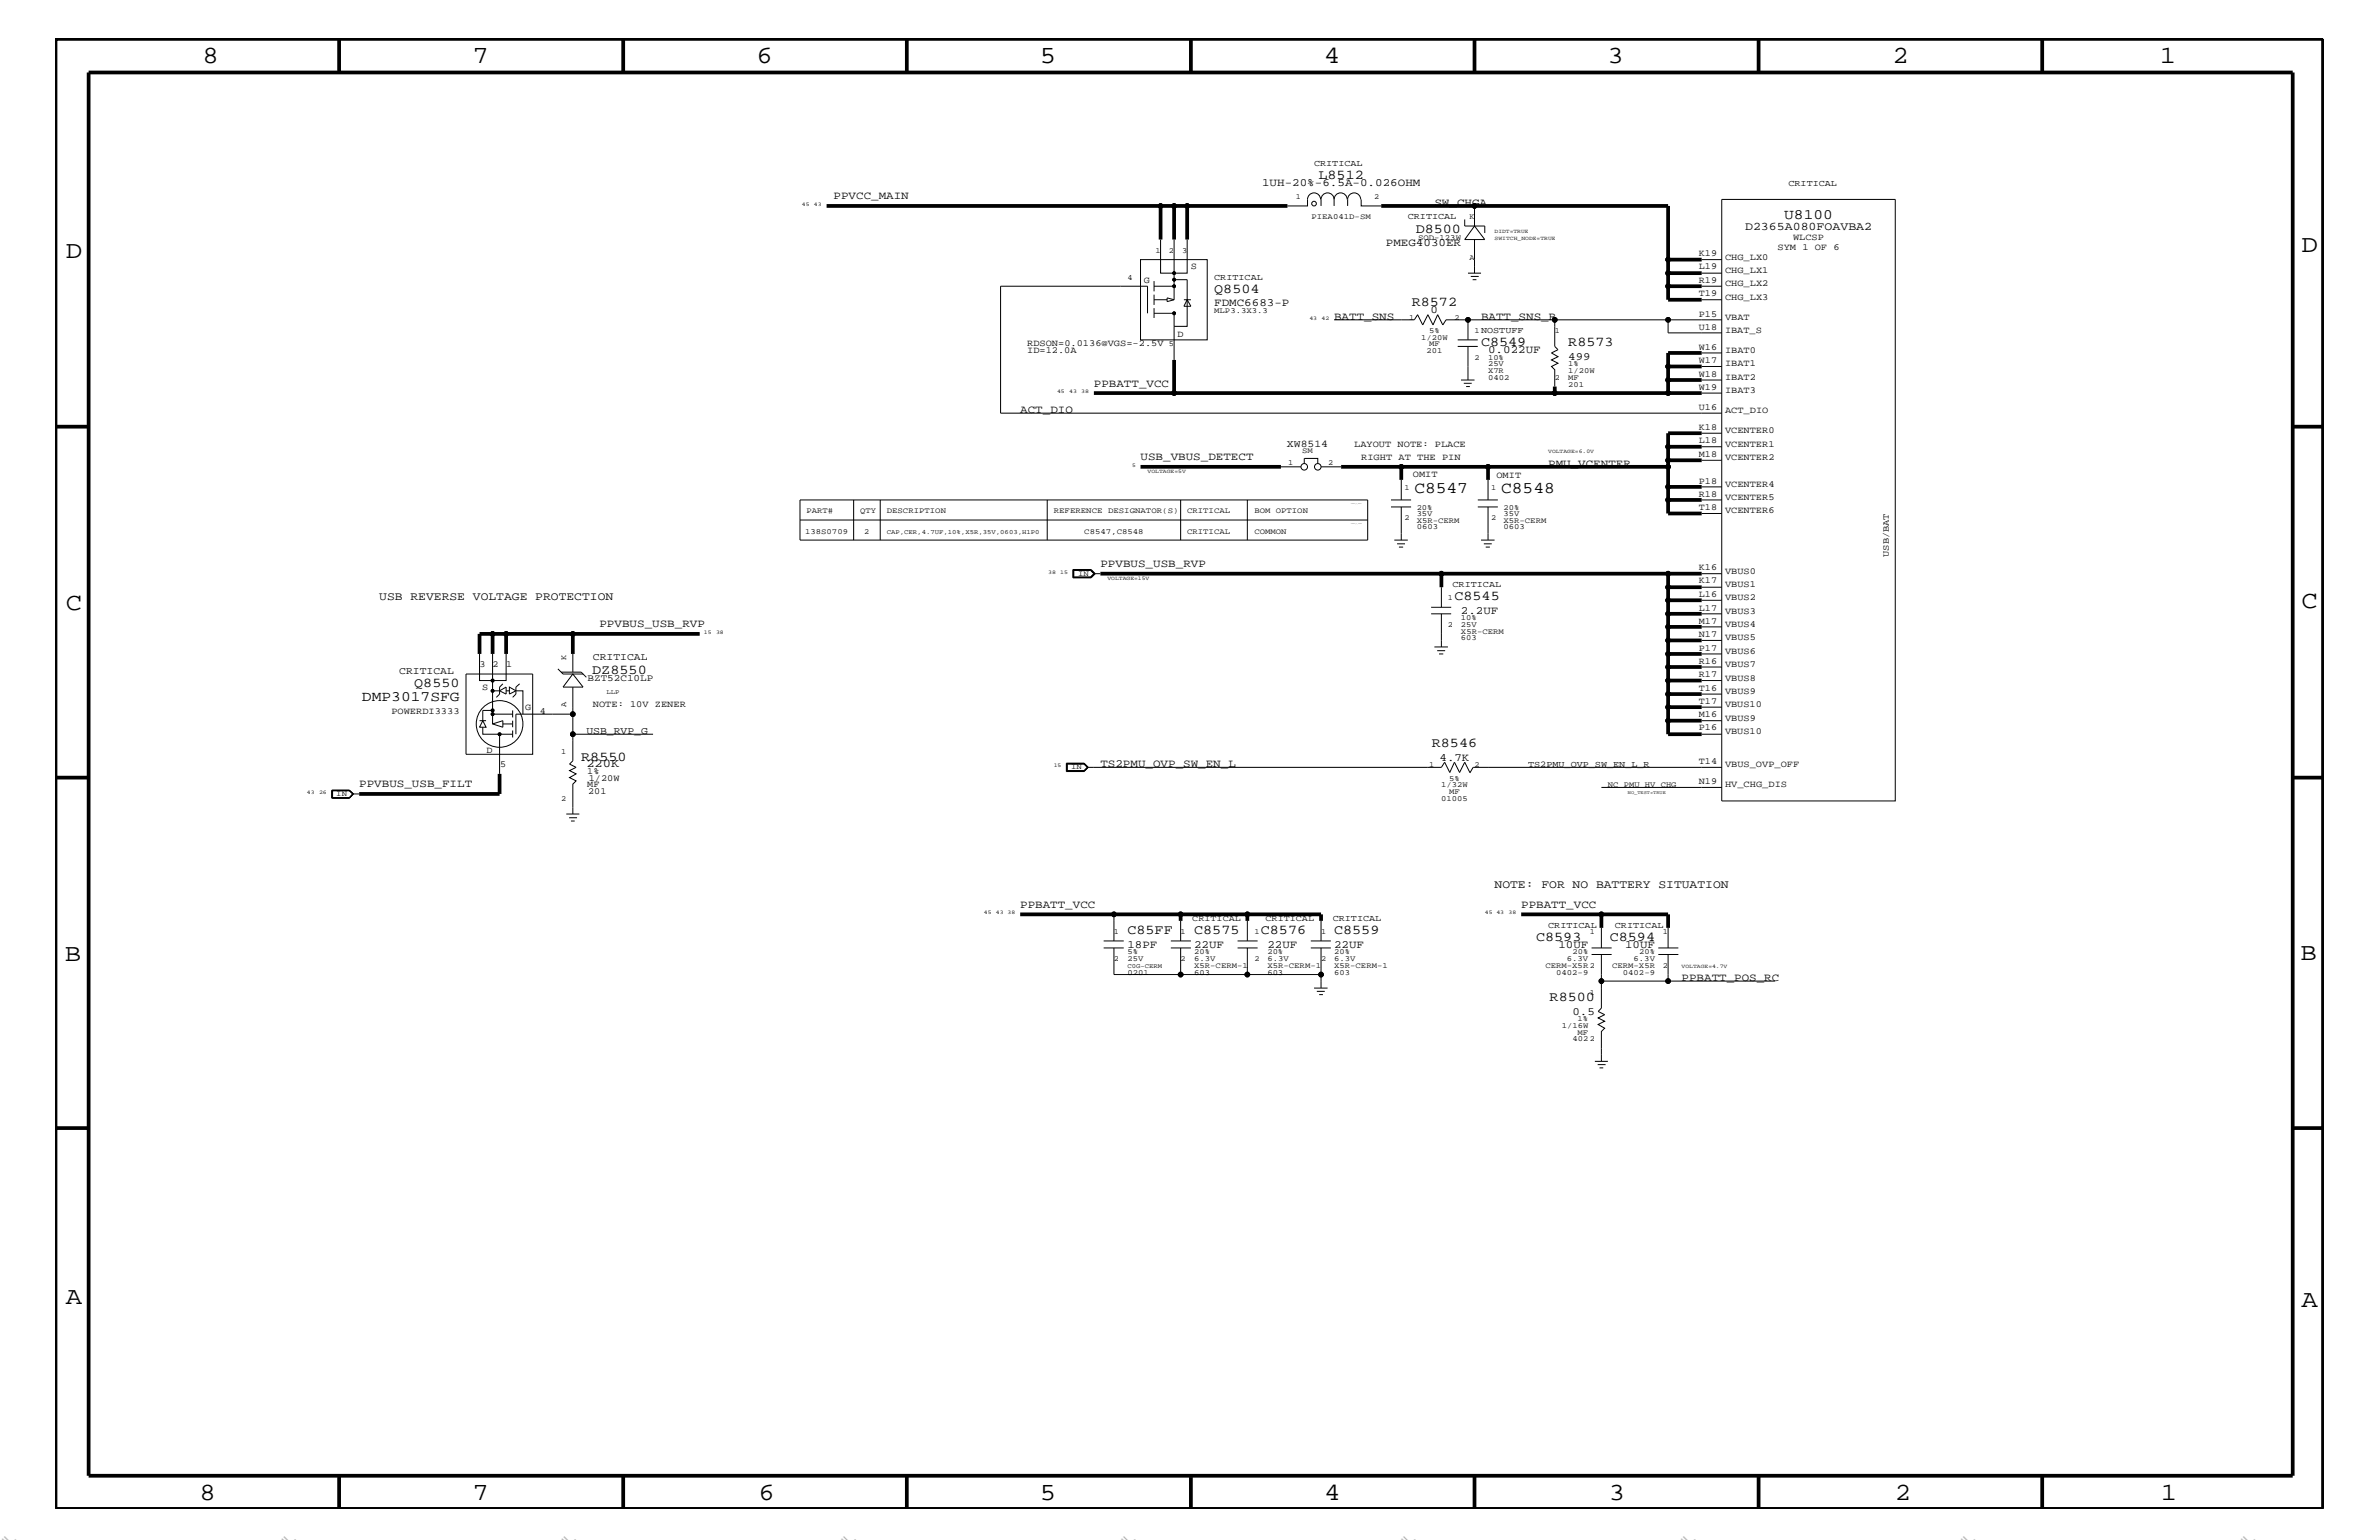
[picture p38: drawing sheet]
<svg xmlns="http://www.w3.org/2000/svg" width="432mm" height="279mm" viewBox="0 0 432 279" stroke-linecap="round" stroke-linejoin="round" font-family="sans-serif">
<defs><g id="words">
<g font-size="4.5">
<text x="36.7" y="11.5">8</text>
<text x="85.8" y="11.5">7</text>
<text x="137.3" y="11.5">6</text>
<text x="188.7" y="11.5">5</text>
<text x="240.3" y="11.5">4</text>
<text x="291.8" y="11.5">3</text>
<text x="343.5" y="11.5">2</text>
<text x="392" y="11.5">1</text>
<text x="11.9" y="46.8">D</text>
<text x="417.7" y="45.7">D</text>
<text x="11.9" y="110.6">C</text>
<text x="417.7" y="110.3">C</text>
<text x="11.8" y="174.3">B</text>
<text x="417.6" y="174.2">B</text>
<text x="11.9" y="236.7">A</text>
<text x="417.7" y="237.1">A</text>
<text x="36.2" y="272.1">8</text>
<text x="85.8" y="272.1">7</text>
<text x="137.7" y="272.1">6</text>
<text x="188.7" y="272.1">5</text>
<text x="240.4" y="272.1">4</text>
<text x="292" y="272.1">3</text>
<text x="343.9" y="272.1">2</text>
<text x="392.2" y="272.1">1</text>
</g>
<g font-size="3">
<text x="256.7" y="89.5">C8547</text>
<text x="272.5" y="89.5">C8548</text>
</g>
<g font-size="2.8" fill="#b6b6b4">
<text x="0" y="279.4" transform="rotate(45 0 279.4)">=</text>
<text x="50.8" y="279.4" transform="rotate(45 50.8 279.4)">=</text>
<text x="101.6" y="279.4" transform="rotate(45 101.6 279.4)">=</text>
<text x="152.4" y="279.4" transform="rotate(45 152.4 279.4)">=</text>
<text x="203.2" y="279.4" transform="rotate(45 203.2 279.4)">=</text>
<text x="254" y="279.4" transform="rotate(45 254 279.4)">=</text>
<text x="304.8" y="279.4" transform="rotate(45 304.8 279.4)">=</text>
<text x="355.6" y="279.4" transform="rotate(45 355.6 279.4)">=</text>
<text x="406.4" y="279.4" transform="rotate(45 406.4 279.4)">=</text>
</g>
<g font-size="2.6">
<text x="323.9" y="39.8">U8100</text>
<text x="65.7" y="127.1">DMP3017SFG</text>
</g>
<g font-size="2.5">
<text x="239.3" y="32.5">L8512</text>
<text x="257" y="42.3">D8500</text>
<text x="220.4" y="53.2">Q8504</text>
<text x="256.2" y="55.6">R8572</text>
<text x="268.8" y="62.9">C8549</text>
<text x="284.6" y="62.9">R8573</text>
<text x="264" y="108.9">C8545</text>
<text x="75.2" y="124.7">Q8550</text>
<text x="107.5" y="122.3">DZ8550</text>
<text x="259.9" y="135.6">R8546</text>
<text x="105.5" y="138">R8550</text>
<text x="204.6" y="169.5">C85FF</text>
<text x="216.7" y="169.5">C8575</text>
<text x="228.9" y="169.5">C8576</text>
<text x="242.1" y="169.5">C8559</text>
<text x="278.8" y="170.7">C8593</text>
<text x="292.2" y="170.7">C8594</text>
<text x="281.3" y="181.6">R8500</text>
</g>
<text font-size="2.2" x="106.4" y="139.2">220K</text>
<g font-size="2.1">
<text x="316.7" y="41.7">D2365A080FOAVBA2</text>
<text x="68.8" y="108.9">USB REVERSE VOLTAGE PROTECTION</text>
<text x="271.3" y="161.1">NOTE: FOR NO BATTERY SITUATION</text>
</g>
<g font-size="2">
<text x="229.1" y="33.7">1UH-20%-6.5A-0.026OHM</text>
<text x="151.3" y="36.2">PPVCC_MAIN</text>
<text x="260.3" y="37.4">SW_CHGA</text>
<text x="251.5" y="44.6">PMEG4030ER</text>
<text x="220.4" y="55.6">FDMC6683-P</text>
<text x="242.1" y="58">BATT_SNS</text>
<text x="259.7" y="56.8">0</text>
<text x="268.8" y="58">BATT_SNS_R</text>
<text x="270.1" y="64">0.022UF</text>
<text x="284.6" y="65.3">499</text>
<text x="198.5" y="70.1">PPBATT_VCC</text>
<text x="185.2" y="75">ACT_DIO</text>
<text x="207" y="83.5">USB_VBUS_DETECT</text>
<text x="281" y="84.7">PMU_VCENTER</text>
<text x="199.7" y="102.9">PPVBUS_USB_RVP</text>
<text x="108.8" y="113.7">PPVBUS_USB_RVP</text>
<text x="265.2" y="111.4">2.2UF</text>
<text x="65.2" y="142.9">PPVBUS_USB_FILT</text>
<text x="199.7" y="139.2">TS2PMU_OVP_SW_EN_L</text>
<text x="261.3" y="138">4.7K</text>
<text x="185.2" y="164.7">PPBATT_VCC</text>
<text x="276.1" y="164.7">PPBATT_VCC</text>
<text x="204.6" y="172">18PF</text>
<text x="216.7" y="172">22UF</text>
<text x="230" y="172">22UF</text>
<text x="242.1" y="172">22UF</text>
<text x="282.9" y="172">10UF</text>
<text x="295" y="172">10UF</text>
<text x="305.2" y="178">PPBATT_POS_RC</text>
<text x="285.4" y="184.1">0.5</text>
</g>
<g font-size="1.9">
<text x="233.6" y="81.1">XW8514</text>
<text x="107.6" y="119.8">CRITICAL</text>
<text x="72.5" y="122.3">CRITICAL</text>
<text x="106.4" y="133.2">USB_RVP_G</text>
</g>
<text font-size="1.8" x="106.6" y="123.5">BZT52C10LP</text>
<g font-size="1.7">
<text x="308.4" y="46.5">K19</text>
<text x="313.1" y="47.1">CHG_LX0</text>
<text x="322.6" y="45.3">SYM 1 OF 6</text>
<text x="325.5" y="43.5">WLCSP</text>
<text x="207.6" y="51.3">G</text>
<text x="216.2" y="48.9">S</text>
<text x="308.4" y="53.8">T19</text>
<text x="308.4" y="51.3">R19</text>
<text x="308.4" y="48.9">L19</text>
<text x="313.1" y="51.9">CHG_LX2</text>
<text x="313.1" y="49.6">CHG_LX1</text>
<text x="308.4" y="57.4">P15</text>
<text x="308.4" y="59.8">U18</text>
<text x="313.1" y="58">VBAT</text>
<text x="313.1" y="54.4">CHG_LX3</text>
<text x="186.4" y="64">ID=12.0A</text>
<text x="186.4" y="62.9">RDSON=0.0136@VGS=-2.5V</text>
<text x="213.7" y="61.1">D</text>
<text x="308.4" y="65.9">W17</text>
<text x="308.4" y="63.4">W16</text>
<text x="313.1" y="60.4">IBAT_S</text>
<text x="313.1" y="64">IBAT0</text>
<text x="308.4" y="68.4">W18</text>
<text x="308.4" y="70.7">W19</text>
<text x="313.1" y="68.9">IBAT2</text>
<text x="313.1" y="71.3">IBAT3</text>
<text x="313.1" y="66.5">IBAT1</text>
<text x="308.4" y="74.4">U16</text>
<text x="313.1" y="75">ACT_DIO</text>
<text x="245.8" y="81.1">LAYOUT NOTE: PLACE</text>
<text x="247.1" y="83.5">RIGHT AT THE PIN</text>
<text x="308.4" y="82.8">M18</text>
<text x="308.4" y="80.5">L18</text>
<text x="308.4" y="78">K18</text>
<text x="313.1" y="83.5">VCENTER2</text>
<text x="313.1" y="81.1">VCENTER1</text>
<text x="313.1" y="78.6">VCENTER0</text>
<text x="256.5" y="86.5">OMIT</text>
<text x="271.6" y="86.6">OMIT</text>
<text x="308.4" y="87.7">P18</text>
<text x="313.1" y="88.3">VCENTER4</text>
<text x="308.4" y="92.6">T18</text>
<text x="308.4" y="90.1">R18</text>
<text x="313.1" y="93.2">VCENTER6</text>
<text x="313.1" y="90.7">VCENTER5</text>
<text x="342.8" y="101" transform="rotate(-90 342.8 101)">USB/BAT</text>
<text x="308.4" y="105.9">K17</text>
<text x="308.4" y="103.5">K16</text>
<text x="313.1" y="106.5">VBUS1</text>
<text x="313.1" y="104.1">VBUS0</text>
<text x="308.4" y="113.1">M17</text>
<text x="308.4" y="110.8">L17</text>
<text x="308.4" y="108.3">L16</text>
<text x="313.1" y="113.7">VBUS4</text>
<text x="313.1" y="111.4">VBUS3</text>
<text x="313.1" y="108.9">VBUS2</text>
<text x="308.4" y="118.1">P17</text>
<text x="308.4" y="115.6">N17</text>
<text x="313.1" y="118.6">VBUS6</text>
<text x="313.1" y="116.2">VBUS5</text>
<text x="87" y="121">3</text>
<text x="87.5" y="125.2">S</text>
<text x="89.4" y="121">2</text>
<text x="91.9" y="121">1</text>
<text x="308.4" y="122.9">R17</text>
<text x="308.4" y="120.4">R16</text>
<text x="308.4" y="125.3">T16</text>
<text x="313.1" y="123.5">VBUS8</text>
<text x="313.1" y="121">VBUS7</text>
<text x="313.1" y="125.9">VBUS9</text>
<text x="71" y="129.6">POWERDI3333</text>
<text x="95.3" y="128.9">G</text>
<text x="98" y="129.6">4</text>
<text x="107.6" y="128.3">NOTE: 10V ZENER</text>
<text x="308.4" y="127.7">T17</text>
<text x="308.4" y="130.2">M16</text>
<text x="313.1" y="128.3">VBUS10</text>
<text x="313.1" y="130.8">VBUS9</text>
<text x="88.3" y="136.6">D</text>
<text x="308.4" y="132.5">P16</text>
<text x="313.1" y="133.2">VBUS10</text>
<text x="90.8" y="139.2">5</text>
<text x="106.6" y="142.9">MF</text>
<text x="106.6" y="140.4">1%</text>
<text x="106.8" y="141.7">1/20W</text>
<text x="308.4" y="142.3">N19</text>
<text x="308.4" y="138.6">T14</text>
<text x="313.1" y="142.9">HV_CHG_DIS</text>
<text x="313.1" y="139.2">VBUS_OVP_OFF</text>
<text x="106.8" y="144">201</text>
</g>
<g font-size="1.6">
<text x="238.5" y="30.2">CRITICAL</text>
<text x="324.6" y="33.7">CRITICAL</text>
<text x="255.5" y="39.8">CRITICAL</text>
<text x="220.4" y="50.7">CRITICAL</text>
<text x="263.7" y="106.5">CRITICAL</text>
<text x="277.4" y="139.2">TS2PMU_OVP_SW_EN_L_R</text>
<text x="216.4" y="167.1">CRITICAL</text>
<text x="229.7" y="167.1">CRITICAL</text>
<text x="241.9" y="167.1">CRITICAL</text>
<text x="281" y="168.3">CRITICAL</text>
<text x="293.1" y="168.3">CRITICAL</text>
</g>
<g font-size="1.4">
<text x="235.2" y="36.2">1</text>
<text x="238" y="39.8">PIEA041D-SM</text>
<text x="249.4" y="36.2">2</text>
<text x="266.7" y="39.8">K</text>
<text x="209.7" y="45.9">1</text>
<text x="212.2" y="45.9">2</text>
<text x="214.5" y="45.9">3</text>
<text x="257.4" y="43.5">SOD-123W</text>
<text x="266.7" y="47.1">A</text>
<text x="204.6" y="50.7">4</text>
<text x="220.4" y="56.8">MLP3.3X3.3</text>
<text x="255.8" y="58">1</text>
<text x="264" y="58">2</text>
<text x="212.2" y="62.9">5</text>
<text x="257.9" y="61.7">1/20W</text>
<text x="258.9" y="64">201</text>
<text x="259.4" y="62.9">MF</text>
<text x="259.4" y="60.4">5%</text>
<text x="267.6" y="65.3">2</text>
<text x="267.6" y="60.4">1NOSTUFF</text>
<text x="270.1" y="65.3">10%</text>
<text x="282.2" y="60.4">1</text>
<text x="270.1" y="68.9">0402</text>
<text x="270.1" y="66.5">25V</text>
<text x="270.1" y="67.7">X7R</text>
<text x="282.2" y="68.9">2</text>
<text x="284.6" y="67.7">1/20W</text>
<text x="284.6" y="66.5">1%</text>
<text x="284.6" y="68.9">MF</text>
<text x="284.6" y="70.1">201</text>
<text x="236.3" y="82.2">SM</text>
<text x="233.8" y="84.4">1</text>
<text x="241.1" y="84.4">2</text>
<text x="254.9" y="88.9">1</text>
<text x="270.7" y="88.9">1</text>
<text x="146.4" y="93.2">PART#</text>
<text x="156.1" y="93.2">QTY</text>
<text x="161" y="93.2">DESCRIPTION</text>
<text x="191.3" y="93.2">REFERENCE DESIGNATOR(S)</text>
<text x="215.5" y="93.2">CRITICAL</text>
<text x="227.7" y="93.2">BOM OPTION</text>
<text x="254.9" y="94.3">2</text>
<text x="257.1" y="93.7">35V</text>
<text x="257.1" y="92.6">20%</text>
<text x="257.1" y="94.9">X5R-CERM</text>
<text x="270.7" y="94.3">2</text>
<text x="272.9" y="93.7">35V</text>
<text x="272.9" y="94.9">X5R-CERM</text>
<text x="272.9" y="92.6">20%</text>
<text x="146.1" y="96.8">138S0709</text>
<text x="156.8" y="96.8">2</text>
<text x="196.8" y="96.8">C8547,C8548</text>
<text x="215.5" y="96.8">CRITICAL</text>
<text x="227.7" y="96.8">COMMON</text>
<text x="257.1" y="96">0603</text>
<text x="272.9" y="96">0603</text>
<text x="195.7" y="104.4">IN</text>
<text x="262.8" y="113.7">2</text>
<text x="262.8" y="108.9">1</text>
<text x="265.2" y="113.7">25V</text>
<text x="265.2" y="112.6">10%</text>
<text x="102.8" y="119.8" transform="rotate(-90 102.8 119.8)">K</text>
<text x="265.2" y="115">X5R-CERM</text>
<text x="265.2" y="116.2">603</text>
<text x="102.8" y="128.3" transform="rotate(-90 102.8 128.3)">A</text>
<text x="101.9" y="136.8">1</text>
<text x="194.4" y="139.6">IN</text>
<text x="259.4" y="139.2">1</text>
<text x="261.6" y="142.9">1/32W</text>
<text x="263" y="141.7">5%</text>
<text x="267.6" y="139.2">2</text>
<text x="291.8" y="142.9">NC_PMU_HV_CHG</text>
<text x="61" y="144.5">IN</text>
<text x="101.9" y="145.3">2</text>
<text x="261.6" y="145.3">01005</text>
<text x="263" y="144">MF</text>
<text x="202.2" y="169.5">1</text>
<text x="204.6" y="173.2">5%</text>
<text x="214.3" y="169.5">1</text>
<text x="216.7" y="173.2">20%</text>
<text x="227.7" y="169.5">1</text>
<text x="230" y="173.2">20%</text>
<text x="239.8" y="169.5">1</text>
<text x="242.1" y="173.2">20%</text>
<text x="285.4" y="173.2">20%</text>
<text x="288.5" y="169.5">1</text>
<text x="297.5" y="173.2">20%</text>
<text x="301.8" y="169.5">1</text>
<text x="202.2" y="174.4">2</text>
<text x="204.6" y="176.8">0201</text>
<text x="204.6" y="174.4">25V</text>
<text x="214.3" y="174.4">2</text>
<text x="216.7" y="174.4">6.3V</text>
<text x="216.7" y="175.6">X5R-CERM-1</text>
<text x="216.7" y="176.8">603</text>
<text x="227.7" y="174.4">2</text>
<text x="230" y="174.4">6.3V</text>
<text x="230" y="175.6">X5R-CERM-1</text>
<text x="230" y="176.8">603</text>
<text x="239.8" y="174.4">2</text>
<text x="242.1" y="174.4">6.3V</text>
<text x="242.1" y="175.6">X5R-CERM-1</text>
<text x="242.1" y="176.8">603</text>
<text x="280.5" y="175.6">CERM-X5R2</text>
<text x="282.4" y="176.8">0402-9</text>
<text x="284.4" y="174.4">6.3V</text>
<text x="292.6" y="175.6">CERM-X5R</text>
<text x="294.6" y="176.8">0402-9</text>
<text x="296.5" y="174.4">6.3V</text>
<text x="301.8" y="175.6">2</text>
<text x="286.3" y="185.3">1%</text>
<text x="288.5" y="180.5">1</text>
<text x="283.5" y="186.5">1/16W</text>
<text x="285.4" y="188.9">402</text>
<text x="286.3" y="187.7">MF</text>
<text x="288.5" y="188.9">2</text>
</g>
<g font-size="1.2">
<text x="161" y="96.8">CAP,CER,4.7UF,10%,X5R,35V,0603,H1P0</text>
<text x="110.1" y="125.9">LLP</text>
<text x="204.6" y="175.6">C0G-CERM</text>
</g>
<g font-size="1">
<text x="145.5" y="37.4">45</text>
<text x="147.7" y="37.4">43</text>
<text x="271.3" y="42.3">DIDT=TRUE</text>
<text x="271.3" y="43.5">SWITCH_NODE=TRUE</text>
<text x="237.7" y="58">43</text>
<text x="239.9" y="58">42</text>
<text x="191.9" y="71.3">45</text>
<text x="194.1" y="71.3">43</text>
<text x="196.3" y="71.3">38</text>
<text x="281" y="82.2">VOLTAGE=6.0V</text>
<text x="205.5" y="84.7">5</text>
<text x="208.3" y="85.9">VOLTAGE=5V</text>
<text x="190.2" y="104.1">38</text>
<text x="192.4" y="104.1">15</text>
<text x="201" y="105.3">VOLTAGE=15V</text>
<text x="127.8" y="115">15</text>
<text x="130" y="115">38</text>
<text x="191.3" y="139.2">15</text>
<text x="55.7" y="144">43</text>
<text x="57.9" y="144">26</text>
<text x="178.6" y="165.9">45</text>
<text x="180.8" y="165.9">43 38</text>
<text x="269.5" y="165.9">45 43</text>
<text x="273.8" y="165.9">38</text>
<text x="305.2" y="175.6">VOLTAGE=4.7V</text>
</g>
<text font-size=".8" x="295.5" y="144">NO_TEST=TRUE</text>
</g></defs>
<g fill="none" stroke="#000" stroke-width=".18">
<path d="M239.7 36.2a1.19 1.19 0 0 0-1.2-1.2 1.19 1.19 0 0 0-1.2 1.2v1.2h-3.6M242.1 36.2a1.19 1.19 0 0 1 1.2-1.2 1.19 1.19 0 0 1 1.2 1.2M242.1 36.2a1.19 1.19 0 0 0-1.1-1.2 1.19 1.19 0 0 0-1.2 1.2v1.2M242.1 36.2v1.2M247 36.2a1.19 1.19 0 0 0-1.2-1.2 1.19 1.19 0 0 0-1.2 1.2v1.2M247.1 36.2v1.2h3.6M265.9 39.8v1.2h3.6v1.3M267.6 37.4v3.6l-1.7 2.5h3.6l-1.9-2.5M312.5 36.2h31.5v109.1h-31.5zM207 47.1h12.1v14.6h-12.1zM208.3 56.8v-4.9h-26.7v23.1h130.9M209.5 54.4h2.3"/>
<path d="M209.5 51.9h3.6M209.5 56.8h3.6v8.5M209.5 51v1.9M209.5 53.5v1.8M209.5 55.9v1.8M210.7 43.5v6.1h4.8v-6.1M211.8 54l1.3 .4-1.3 .3zM213.1 50.7h2.4v8.5h-2.4M213.1 43.5v10.9M214.9 54.4h1.3M215.5 54.4l.7 1.2h-1.3zM242.1 58h14.6l.6-.9 .9 1.9 1-1.9 .9 1.9 .8-1.9 1 1.9 .6-1h19.7v4.9l.6 .5-1.2 .6 1.2 .7-1.2 .6 1.2 .6-1.2 .6 .6 .6v3"/>
<path d="M266.4 49.6h2.4M266.4 58v3.7M267 50.2h1.4M267.3 50.7h.7M267.6 43.5v6.1M282.2 58h30.3M302.8 58v2.4h9.7M308.9 54.4h3.6M308.9 51.9h3.6M308.9 49.6h3.6M308.9 47.1h3.6M264.6 62.9h3.6"/>
<path d="M264.6 61.7h3.6M265.2 68.9h2.4M265.7 69.5h1.4M266.1 70.1h.7M266.4 62.9v6M308.9 78.6h3.6M308.9 68.9h3.6M308.9 71.3h3.6M308.9 66.5h3.6M308.9 64h3.6M145.2 90.7h103v7.3h-103zM145.2 94.3h103"/>
<path d="M154.9 90.7v7.3M159.8 90.7v7.3M190.1 90.7v7.3M214.3 90.7v7.3M226.4 90.7v7.3M232.5 84.7h3.6M236.7 84.1v-.9h2.5v.9M239.8 84.7h3.6M252.5 90.7h3.6M252.5 92h3.6M253.1 98h2.4M253.6 98.7h1.4"/>
<path d="M253.9 99.3h.8M254.3 87.1v3.6M254.3 92v6M268.2 90.7h3.7M268.2 92h3.7M268.8 98h2.5M269.3 98.7h1.5M269.7 99.3h.7M270.1 87.1v3.6M270.1 92v6M308.9 93.2h3.6M308.9 88.3h3.6"/>
<path d="M308.9 90.7h3.6M308.9 83.5h3.6M308.9 81.1h3.6M87 118.6v4.9h4.9v-4.9M89.4 118.6v12.7l1.9 .6v-1.1l-1.9 .5M104 118.6v3.3M194.7 103.3h3.3l.8 .8-.8 .7h-3.3zM194.9 103.5h3.1l.5 .6-.5 .6h-3.1zM198 103.4l.6 .7-.6 .7M198 103.4l.7 .7-.7 .7M198 103.4h-3.2v1.4h3.2M198.5 104.1h1.2"/>
<path d="M259.8 111.4h3.6M259.8 110.2h3.6M260.4 117.4h2.4M260.9 118.1h1.4M261.2 118.6h.8M261.6 106.5v3.7M261.6 111.4v6M308.9 118.6h3.6M308.9 111.4h3.6M308.9 104.1h3.6M308.9 113.7h3.6M308.9 116.2h3.6"/>
<path d="M308.9 106.5h3.6M308.9 108.9h3.6M84.6 122.3h12.1v14.5h-12.1zM87 130.8h1.2M87.6 130.8l.6 1.1h-1.2zM87.6 131.9v1.3h5.4M89.4 129.6h3.6M89.4 128.9h-1.8v1.9M89.4 125.3h1.3M90.7 133.2v7.2M90.7 125.3l1.2-.6v1.2zM91.3 124.1l-.6 .6v1.2l-.6 .6"/>
<path d="M91.3 131.3h1.7M91.9 125.3h.6M93 128.9v1.3M93 130.8v1.1M93 132.5v1.3M93.6 125.3l-1.1-.6v1.2l1.1-.6h1.3v4.3M94.3 124.1l-.7 .6v1.2l-.6 .6M101.3 121.4l.9 .9h3.6M101.9 121.9h3.6l.9 1M104 122.3l1.8 2.4h-3.6zM104 124.7v8.5M104 129.6h-10.4v3.6"/>
<path d="M118.5 133.2h-14.5v4.8l-.6 .6 1.2 .6-1.2 .6 1.2 .6-1.2 .7 1.2 .6-.6 .6v5.4M193.5 138.5h3.3l.7 .7-.7 .8h-3.3zM193.6 138.5h3.2l.6 .7-.6 .7h-3.2zM193.7 138.6h3.1l.6 .6-.6 .6h-3.1zM197.4 139.2h64.2l.6-.9 .9 1.9 .9-1.9 .9 1.9 1-1.9 .9 1.9M308.9 123.5h3.6M308.9 121h3.6M308.9 125.9h3.6M308.9 128.3h3.6M308.9 130.8h3.6M308.9 133.2h3.6M312.5 139.2h-45.1l-.6 1"/>
<path d="M60.3 144.7h3.1M60.3 143.4v1.4M60.3 143.5h3.1M60.4 143.5v1.2M63.4 143.4h-3.2v1.4h3.2M63.4 143.4l.8 .6-.8 .8M63.4 143.4l.7 .6M63.4 143.5l.7 .5M63.4 143.5l.6 .5M64 144l-.6 .7M64 144h1.2M64.1 144l-.7 .7"/>
<path d="M64.1 144l-.7 .8M102.8 147.7h2.4M103.3 148.4h1.4M103.6 149h.7M290.7 142.9h21.8M200.3 172h3.7M200.3 170.7h3.7M202.2 165.9v4.8M202.2 172v4.8h12.1M212.5 172h3.7M212.5 170.7h3.7M214.3 172v4.8h12.1"/>
<path d="M214.3 167.1v3.6M224.6 172h3.7M224.6 170.7h3.7M226.4 172v4.8h13.4v-4.8M226.4 167.1v3.6M237.9 172h3.7M237.9 170.7h3.7M238.5 179.3h2.5M239 179.9h1.5M239.8 167.1v3.6M239.8 176.8v2.5M288.9 173.2h3.6"/>
<path d="M288.9 172h3.6M290.7 173.2v9.7l-.6 .6 1.2 .6-1.2 .6 1.2 .6-1.2 .6 1.2 .6-.6 .6v5.5M290.7 168.3v3.7M290.7 178h12.1M301 173.2h3.6M301 172h3.6M302.8 173.2v4.8h19.4M302.8 168.3v3.7M239.4 180.5h.7M289.5 192.6h2.3M290 193.2h1.4M290.3 193.7h.7"/>
<circle cx="210.7" cy="37.4" r=".42"/>
<circle cx="213.1" cy="37.4" r=".42"/>
<circle cx="215.5" cy="37.4" r=".42"/>
<circle cx="238.5" cy="36.9" r=".42"/>
<circle cx="267.6" cy="37.4" r=".42"/>
<circle cx="213.1" cy="51.9" r=".25"/>
<circle cx="213.1" cy="56.8" r=".25"/>
<circle cx="213.1" cy="50.7" r=".25"/>
<circle cx="213.1" cy="49.6" r=".25"/>
<circle cx="266.4" cy="58" r=".42"/>
<circle cx="282.2" cy="58" r=".42"/>
<circle cx="302.8" cy="47.1" r=".42"/>
<circle cx="302.8" cy="49.6" r=".42"/>
<circle cx="302.8" cy="58" r=".42"/>
<circle cx="302.8" cy="51.9" r=".42"/>
<circle cx="213.1" cy="71.3" r=".42"/>
<circle cx="282.2" cy="71.3" r=".42"/>
<circle cx="302.8" cy="68.9" r=".42"/>
<circle cx="302.8" cy="71.3" r=".42"/>
<circle cx="302.8" cy="66.5" r=".42"/>
<circle cx="236.7" cy="84.7" r=".59"/>
<circle cx="239.2" cy="84.7" r=".59"/>
<circle cx="254.3" cy="84.7" r=".42"/>
<circle cx="270.1" cy="84.7" r=".42"/>
<circle cx="302.8" cy="81.1" r=".42"/>
<circle cx="302.8" cy="90.7" r=".42"/>
<circle cx="302.8" cy="84.7" r=".42"/>
<circle cx="302.8" cy="83.5" r=".42"/>
<circle cx="302.8" cy="88.3" r=".42"/>
<circle cx="89.4" cy="115" r=".42"/>
<circle cx="91.9" cy="115" r=".42"/>
<circle cx="104" cy="115" r=".42"/>
<circle cx="261.6" cy="104.1" r=".42"/>
<circle cx="302.8" cy="104.1" r=".42"/>
<circle cx="302.8" cy="116.2" r=".42"/>
<circle cx="302.8" cy="108.9" r=".42"/>
<circle cx="302.8" cy="118.6" r=".42"/>
<circle cx="302.8" cy="111.4" r=".42"/>
<circle cx="302.8" cy="106.5" r=".42"/>
<circle cx="302.8" cy="113.7" r=".42"/>
<circle cx="89.4" cy="123.5" r=".25"/>
<circle cx="89.4" cy="128.9" r=".25"/>
<circle cx="89.4" cy="125.3" r=".25"/>
<circle cx="89.4" cy="129.6" r=".25"/>
<circle cx="90.7" cy="131.3" r="4.2"/>
<circle cx="90.7" cy="133.2" r=".25"/>
<circle cx="104" cy="129.6" r=".42"/>
<circle cx="104" cy="133.2" r=".42"/>
<circle cx="302.8" cy="130.8" r=".42"/>
<circle cx="302.8" cy="121" r=".42"/>
<circle cx="302.8" cy="125.9" r=".42"/>
<circle cx="302.8" cy="128.3" r=".42"/>
<circle cx="302.8" cy="123.5" r=".42"/>
<circle cx="202.2" cy="165.9" r=".42"/>
<circle cx="214.3" cy="165.9" r=".42"/>
<circle cx="214.3" cy="176.8" r=".42"/>
<circle cx="226.4" cy="165.9" r=".42"/>
<circle cx="226.4" cy="176.8" r=".42"/>
<circle cx="239.8" cy="176.8" r=".42"/>
<circle cx="290.7" cy="165.9" r=".42"/>
<circle cx="290.7" cy="178" r=".42"/>
<circle cx="302.8" cy="178" r=".42"/>
</g>
<g fill="#000">
<circle cx="210.7" cy="37.4" r=".42"/>
<circle cx="213.1" cy="37.4" r=".42"/>
<circle cx="215.5" cy="37.4" r=".42"/>
<circle cx="267.6" cy="37.4" r=".42"/>
<circle cx="213.1" cy="51.9" r=".25"/>
<circle cx="213.1" cy="56.8" r=".25"/>
<circle cx="213.1" cy="50.7" r=".25"/>
<circle cx="213.1" cy="49.6" r=".25"/>
<circle cx="266.4" cy="58" r=".42"/>
<circle cx="282.2" cy="58" r=".42"/>
<circle cx="302.8" cy="47.1" r=".42"/>
<circle cx="302.8" cy="49.6" r=".42"/>
<circle cx="302.8" cy="58" r=".42"/>
<circle cx="302.8" cy="51.9" r=".42"/>
<circle cx="213.1" cy="71.3" r=".42"/>
<circle cx="282.2" cy="71.3" r=".42"/>
<circle cx="302.8" cy="68.9" r=".42"/>
<circle cx="302.8" cy="71.3" r=".42"/>
<circle cx="302.8" cy="66.5" r=".42"/>
<circle cx="254.3" cy="84.7" r=".42"/>
<circle cx="270.1" cy="84.7" r=".42"/>
<circle cx="302.8" cy="81.1" r=".42"/>
<circle cx="302.8" cy="90.7" r=".42"/>
<circle cx="302.8" cy="84.7" r=".42"/>
<circle cx="302.8" cy="83.5" r=".42"/>
<circle cx="302.8" cy="88.3" r=".42"/>
<circle cx="89.4" cy="115" r=".42"/>
<circle cx="91.9" cy="115" r=".42"/>
<circle cx="104" cy="115" r=".42"/>
<circle cx="261.6" cy="104.1" r=".42"/>
<circle cx="302.8" cy="104.1" r=".42"/>
<circle cx="302.8" cy="116.2" r=".42"/>
<circle cx="302.8" cy="108.9" r=".42"/>
<circle cx="302.8" cy="118.6" r=".42"/>
<circle cx="302.8" cy="111.4" r=".42"/>
<circle cx="302.8" cy="106.5" r=".42"/>
<circle cx="302.8" cy="113.7" r=".42"/>
<circle cx="89.4" cy="123.5" r=".25"/>
<circle cx="89.4" cy="128.9" r=".25"/>
<circle cx="89.4" cy="125.3" r=".25"/>
<circle cx="89.4" cy="129.6" r=".25"/>
<circle cx="90.7" cy="133.2" r=".25"/>
<circle cx="104" cy="129.6" r=".42"/>
<circle cx="104" cy="133.2" r=".42"/>
<circle cx="302.8" cy="130.8" r=".42"/>
<circle cx="302.8" cy="121" r=".42"/>
<circle cx="302.8" cy="125.9" r=".42"/>
<circle cx="302.8" cy="128.3" r=".42"/>
<circle cx="302.8" cy="123.5" r=".42"/>
<circle cx="202.2" cy="165.9" r=".42"/>
<circle cx="214.3" cy="165.9" r=".42"/>
<circle cx="214.3" cy="176.8" r=".42"/>
<circle cx="226.4" cy="165.9" r=".42"/>
<circle cx="226.4" cy="176.8" r=".42"/>
<circle cx="239.8" cy="176.8" r=".42"/>
<circle cx="290.7" cy="165.9" r=".42"/>
<circle cx="290.7" cy="178" r=".42"/>
<circle cx="302.8" cy="178" r=".42"/>
</g>
<g fill="none" stroke="#000" stroke-width=".68" stroke-linecap="butt">
<path d="M10.1 7.1h411.5v266.7h-411.5zM16.1 13.2h400v254.5h-400zM61.6 7.1v6.1M113.1 7.1v6.1M164.6 7.1v6.1M216.2 7.1v6.1M267.6 7.1v6.1M319.2 7.1v6.1M370.7 7.1v6.1M150 37.4h60.7v6.1M210.7 37.4h4.8M213.1 37.4v6.1"/>
<path d="M233.7 37.4h-18.2v6.1M250.7 37.4h52.1v12.2M302.8 51.9v2.5h6.1M302.8 51.9h6.1M302.8 47.1h6.1M308.9 49.6h-6.1v2.3M10.1 77.4h6M213.1 65.3v6h-14.6M282.2 70.1v1.2h-69.1M282.2 71.3h26.7M302.8 66.5h6.1M308.9 68.9h-6.1v2.4"/>
<path d="M308.9 78.6h-6.1v2.5h6.1M308.9 64h-6.1v4.9M416.1 77.4h5.5M207 84.7h25.5M243.4 84.7h10.9v2.4M254.3 84.7h15.8v2.4M270.1 84.7h32.7M302.8 81.1v2.4h6.1M302.8 83.5v4.8M308.9 90.7h-6.1v2.5h6.1M308.9 88.3h-6.1v2.4M87 118.6v-3.6h2.4v3.6"/>
<path d="M89.4 115h14.6M91.9 115v3.6M127 115h-23v3.6M199.7 104.1h61.9M302.8 104.1h-41.2v2.4M302.8 118.6v2.4M302.8 118.6h6.1M308.9 116.2h-6.1v2.4M308.9 113.7h-6.1v2.5M308.9 111.4h-6.1v2.3M308.9 108.9h-6.1v2.5M308.9 106.5h-6.1v2.4"/>
<path d="M308.9 104.1h-6.1v2.4M302.8 123.5v9.7h6.1M302.8 130.8h6.1M302.8 128.3h6.1M302.8 125.9h6.1M308.9 121h-6.1v2.5h6.1M10.1 141.1h6M90.7 140.4v3.6h-25.5M416.1 141.1h5.5M185.2 165.9h54.6v1.2M214.3 165.9v1.2M226.4 165.9v1.2"/>
<path d="M276.1 165.9h14.6M290.7 168.3v-2.4h12.1v2.4M10.1 204.7h6M416.1 204.7h5.5M61.6 267.7v6.1M113.1 267.7v6.1M164.6 267.7v6.1M216.2 268v5.8M267.6 267.7v6.1M319.2 267.7v6.1M370.7 267.7v6.1"/>
</g>
<use href="#words"/>
</svg>
